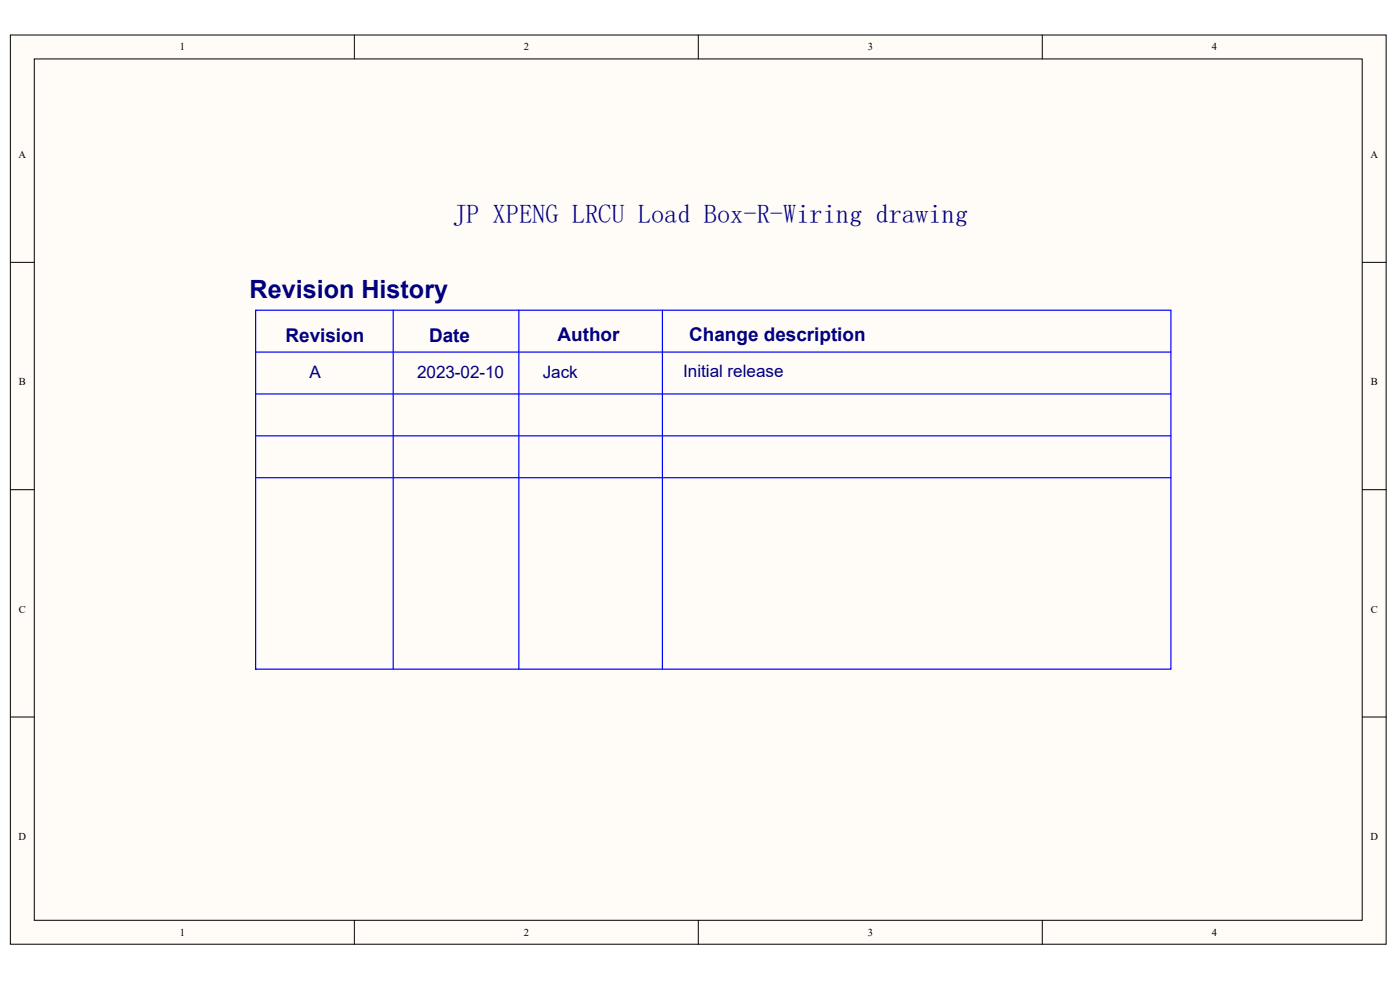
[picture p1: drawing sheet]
<svg xmlns="http://www.w3.org/2000/svg" width="291mm" height="204mm" viewBox="0 0 291 204" stroke-linecap="round" stroke-linejoin="round" font-family="sans-serif">
<defs><g id="words">
<text font-size="5.5" fill="#000080" x="94.2" y="46.3">JP XPENG LRCU Load Box-R-Wiring drawing</text>
<text font-size="5.2" fill="#000080" x="51.9" y="62">Revision History</text>
<g font-size="3.9" fill="#000080">
<text x="59.4" y="71">Revision</text>
<text x="89.2" y="71">Date</text>
<text x="115.9" y="70.8">Author</text>
<text x="143.3" y="70.8">Change description</text>
</g>
<g font-size="3.6" fill="#000080">
<text x="64.3" y="78.6">A</text>
<text x="86.7" y="78.6">2023-02-10</text>
<text x="112.8" y="78.6">Jack</text>
<text x="142" y="78.5">Initial release</text>
</g>
<g font-size="2.2">
<text x="37.4" y="10.5">1</text>
<text x="108.9" y="10.5">2</text>
<text x="180.4" y="10.5">3</text>
<text x="251.9" y="10.5">4</text>
<text x="3.8" y="32.9">A</text>
<text x="284.9" y="32.9">A</text>
<text x="3.9" y="80.1">B</text>
<text x="285" y="80.1">B</text>
<text x="3.9" y="127.4">C</text>
<text x="285" y="127.4">C</text>
<text x="3.8" y="174.6">D</text>
<text x="284.9" y="174.6">D</text>
<text x="37.4" y="194.5">1</text>
<text x="108.9" y="194.5">2</text>
<text x="180.4" y="194.5">3</text>
<text x="251.9" y="194.5">4</text>
</g>
</g></defs>
<g fill="#fffcf8" stroke="#000" stroke-width=".21">
<path d="M2.2 7.3h286v189h-286z"/>
<path d="M7.1 12.3h276.1v179h-276.1z"/>
</g>
<path d="M73.7 7.3v5M145.2 7.3v5M216.7 7.3v5M2.2 54.5h4.9M283.2 54.5h5M2.2 101.8h4.9M283.2 101.8h5M2.2 149h4.9M283.2 149h5M73.7 191.3v5M145.2 191.3v5M216.7 191.3v5" fill="none" stroke="#000" stroke-width=".21"/>
<path d="M53.1 64.5h190.3v74.6h-190.3zM53.1 73.2h190.3M81.7 64.5v74.6M107.9 64.5v74.6M137.7 64.5v74.6M53.1 81.9h190.3M53.1 90.6h190.3M53.1 99.3h190.3" fill="none" stroke="#00f" stroke-width=".25"/>
<use href="#words"/>
</svg>
